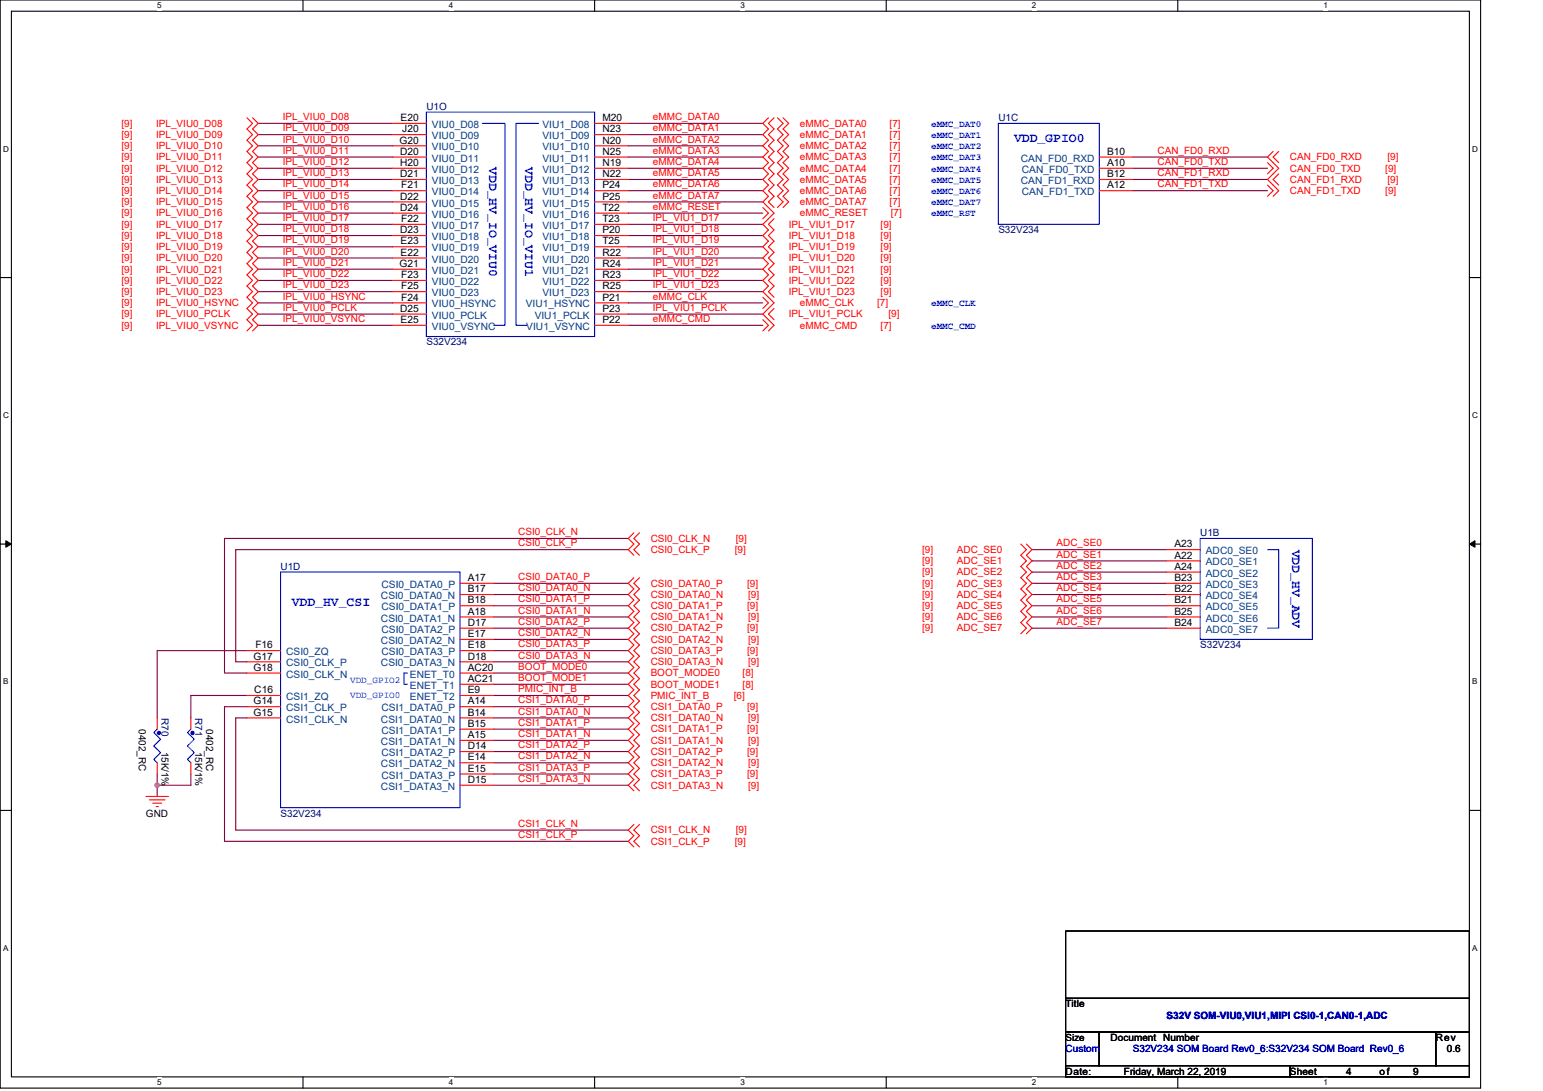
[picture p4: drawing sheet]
<svg xmlns="http://www.w3.org/2000/svg" width="297mm" height="210mm" viewBox="0 0 297 210" stroke-linecap="round" stroke-linejoin="round" font-family="sans-serif">
<defs><g id="words">
<g font-size="2.5" fill="#00f">
<text x="195.2" y="27.4">VDD_GPIO0</text>
<text x="94.2" y="32.2" transform="rotate(90 94.2 32.2)">VDD_HV_IO_VIU0</text>
<text x="101.1" y="32.2" transform="rotate(90 101.1 32.2)">VDD_HV_IO_VIU1</text>
<text x="248.8" y="105.8" transform="rotate(90 248.8 105.8)">VDD_HV_ADV</text>
<text x="56.2" y="116.5">VDD_HV_CSI</text>
</g>
<g font-size="1.9" fill="#f00">
<text x="54.4" y="23.1">IPL_VIU0_D08</text>
<text x="125.7" y="23.1">eMMC_DATA0</text>
<text x="23.4" y="24.4">[9]</text>
<text x="23.4" y="26.5">[9]</text>
<text x="23.4" y="28.7">[9]</text>
<text x="30.1" y="24.4">IPL_VIU0_D08</text>
<text x="30.1" y="26.5">IPL_VIU0_D09</text>
<text x="30.1" y="28.7">IPL_VIU0_D10</text>
<text x="54.4" y="25.3">IPL_VIU0_D09</text>
<text x="54.4" y="27.4">IPL_VIU0_D10</text>
<text x="54.4" y="29.6">IPL_VIU0_D11</text>
<text x="125.7" y="25.3">eMMC_DATA1</text>
<text x="125.7" y="27.4">eMMC_DATA2</text>
<text x="125.7" y="29.6">eMMC_DATA3</text>
<text x="154" y="24.4">eMMC_DATA0</text>
<text x="154" y="26.5">eMMC_DATA1</text>
<text x="154" y="28.7">eMMC_DATA2</text>
<text x="171.3" y="24.4">[7]</text>
<text x="171.3" y="26.5">[7]</text>
<text x="171.3" y="28.7">[7]</text>
<text x="222.8" y="29.6">CAN_FD0_RXD</text>
<text x="23.4" y="30.9">[9]</text>
<text x="23.4" y="33">[9]</text>
<text x="23.4" y="35.2">[9]</text>
<text x="30.1" y="30.9">IPL_VIU0_D11</text>
<text x="30.1" y="33">IPL_VIU0_D12</text>
<text x="30.1" y="35.2">IPL_VIU0_D13</text>
<text x="54.4" y="31.7">IPL_VIU0_D12</text>
<text x="54.4" y="33.9">IPL_VIU0_D13</text>
<text x="125.7" y="31.7">eMMC_DATA4</text>
<text x="125.7" y="33.9">eMMC_DATA5</text>
<text x="154" y="30.9">eMMC_DATA3</text>
<text x="154" y="33">eMMC_DATA4</text>
<text x="154" y="35.2">eMMC_DATA5</text>
<text x="171.3" y="30.9">[7]</text>
<text x="171.3" y="33">[7]</text>
<text x="171.3" y="35.2">[7]</text>
<text x="222.8" y="31.7">CAN_FD0_TXD</text>
<text x="222.8" y="33.9">CAN_FD1_RXD</text>
<text x="248.3" y="30.9">CAN_FD0_RXD</text>
<text x="248.3" y="33">CAN_FD0_TXD</text>
<text x="248.3" y="35.2">CAN_FD1_RXD</text>
<text x="266.7" y="33">[9]</text>
<text x="267.1" y="30.9">[9]</text>
<text x="267.1" y="35.2">[9]</text>
<text x="23.4" y="37.3">[9]</text>
<text x="23.4" y="39.5">[9]</text>
<text x="23.4" y="41.7">[9]</text>
<text x="30.1" y="37.3">IPL_VIU0_D14</text>
<text x="30.1" y="39.5">IPL_VIU0_D15</text>
<text x="30.1" y="41.7">IPL_VIU0_D16</text>
<text x="54.4" y="36.1">IPL_VIU0_D14</text>
<text x="54.4" y="38.2">IPL_VIU0_D15</text>
<text x="54.4" y="40.4">IPL_VIU0_D16</text>
<text x="125.7" y="40.4">eMMC_RESET</text>
<text x="125.7" y="36.1">eMMC_DATA6</text>
<text x="125.7" y="38.2">eMMC_DATA7</text>
<text x="154" y="41.7">eMMC_RESET</text>
<text x="154" y="37.3">eMMC_DATA6</text>
<text x="154" y="39.5">eMMC_DATA7</text>
<text x="171.3" y="37.3">[7]</text>
<text x="171.3" y="39.5">[7]</text>
<text x="171.5" y="41.7">[7]</text>
<text x="222.8" y="36.1">CAN_FD1_TXD</text>
<text x="248.3" y="37.3">CAN_FD1_TXD</text>
<text x="266.7" y="37.3">[9]</text>
<text x="23.4" y="43.8">[9]</text>
<text x="23.4" y="46">[9]</text>
<text x="30.1" y="43.8">IPL_VIU0_D17</text>
<text x="30.1" y="46">IPL_VIU0_D18</text>
<text x="54.4" y="42.5">IPL_VIU0_D17</text>
<text x="54.4" y="44.7">IPL_VIU0_D18</text>
<text x="54.4" y="46.9">IPL_VIU0_D19</text>
<text x="125.7" y="42.5">IPL_VIU1_D17</text>
<text x="125.7" y="44.7">IPL_VIU1_D18</text>
<text x="125.7" y="46.9">IPL_VIU1_D19</text>
<text x="151.8" y="43.8">IPL_VIU1_D17</text>
<text x="151.8" y="46">IPL_VIU1_D18</text>
<text x="169.5" y="43.8">[9]</text>
<text x="169.5" y="46">[9]</text>
<text x="23.4" y="48.1">[9]</text>
<text x="23.4" y="50.3">[9]</text>
<text x="23.4" y="52.5">[9]</text>
<text x="30.1" y="48.1">IPL_VIU0_D19</text>
<text x="30.1" y="50.3">IPL_VIU0_D20</text>
<text x="30.1" y="52.5">IPL_VIU0_D21</text>
<text x="54.4" y="49">IPL_VIU0_D20</text>
<text x="54.4" y="51.2">IPL_VIU0_D21</text>
<text x="54.4" y="53.3">IPL_VIU0_D22</text>
<text x="125.7" y="49">IPL_VIU1_D20</text>
<text x="125.7" y="51.2">IPL_VIU1_D21</text>
<text x="125.7" y="53.3">IPL_VIU1_D22</text>
<text x="151.8" y="48.1">IPL_VIU1_D19</text>
<text x="151.8" y="50.3">IPL_VIU1_D20</text>
<text x="151.8" y="52.5">IPL_VIU1_D21</text>
<text x="169.5" y="48.1">[9]</text>
<text x="169.5" y="50.3">[9]</text>
<text x="169.5" y="52.5">[9]</text>
<text x="23.4" y="54.6">[9]</text>
<text x="23.4" y="56.8">[9]</text>
<text x="23.4" y="58.9">[9]</text>
<text x="30.1" y="54.6">IPL_VIU0_D22</text>
<text x="30.1" y="56.8">IPL_VIU0_D23</text>
<text x="30.1" y="58.9">IPL_VIU0_HSYNC</text>
<text x="54.4" y="55.5">IPL_VIU0_D23</text>
<text x="54.4" y="57.7">IPL_VIU0_HSYNC</text>
<text x="54.4" y="59.8">IPL_VIU0_PCLK</text>
<text x="125.7" y="55.5">IPL_VIU1_D23</text>
<text x="125.7" y="59.8">IPL_VIU1_PCLK</text>
<text x="125.7" y="57.7">eMMC_CLK</text>
<text x="151.8" y="54.6">IPL_VIU1_D22</text>
<text x="151.8" y="56.8">IPL_VIU1_D23</text>
<text x="154" y="58.9">eMMC_CLK</text>
<text x="168.9" y="58.9">[7]</text>
<text x="169.5" y="54.6">[9]</text>
<text x="169.5" y="56.8">[9]</text>
<text x="23.4" y="61.1">[9]</text>
<text x="23.4" y="63.2">[9]</text>
<text x="30.1" y="61.1">IPL_VIU0_PCLK</text>
<text x="30.1" y="63.2">IPL_VIU0_VSYNC</text>
<text x="54.4" y="62">IPL_VIU0_VSYNC</text>
<text x="125.7" y="62">eMMC_CMD</text>
<text x="151.8" y="61.1">IPL_VIU1_PCLK</text>
<text x="154" y="63.2">eMMC_CMD</text>
<text x="169.5" y="63.2">[7]</text>
<text x="171" y="61.1">[9]</text>
<text x="99.8" y="105.2">CSI0_CLK_P</text>
<text x="99.8" y="103">CSI0_CLK_N</text>
<text x="125.3" y="104.3">CSI0_CLK_N</text>
<text x="125.3" y="106.4">CSI0_CLK_P</text>
<text x="141.5" y="106.4">[9]</text>
<text x="141.7" y="104.3">[9]</text>
<text x="177.5" y="106.4">[9]</text>
<text x="184.2" y="106.4">ADC_SE0</text>
<text x="203.4" y="105.2">ADC_SE0</text>
<text x="203.4" y="107.3">ADC_SE1</text>
<text x="99.8" y="111.6">CSI0_DATA0_P</text>
<text x="99.8" y="113.8">CSI0_DATA0_N</text>
<text x="125.3" y="112.9">CSI0_DATA0_P</text>
<text x="143.8" y="112.9">[9]</text>
<text x="177.5" y="110.7">[9]</text>
<text x="177.5" y="112.9">[9]</text>
<text x="177.5" y="108.6">[9]</text>
<text x="184.2" y="110.7">ADC_SE2</text>
<text x="184.2" y="112.9">ADC_SE3</text>
<text x="184.2" y="108.6">ADC_SE1</text>
<text x="203.4" y="109.5">ADC_SE2</text>
<text x="203.4" y="111.6">ADC_SE3</text>
<text x="203.4" y="113.8">ADC_SE4</text>
<text x="99.8" y="116">CSI0_DATA1_P</text>
<text x="99.8" y="118.1">CSI0_DATA1_N</text>
<text x="125.3" y="115.1">CSI0_DATA0_N</text>
<text x="125.3" y="117.2">CSI0_DATA1_P</text>
<text x="125.3" y="119.4">CSI0_DATA1_N</text>
<text x="143.8" y="117.2">[9]</text>
<text x="144" y="115.1">[9]</text>
<text x="144" y="119.4">[9]</text>
<text x="177.5" y="115.1">[9]</text>
<text x="177.5" y="117.2">[9]</text>
<text x="177.5" y="119.4">[9]</text>
<text x="184.2" y="115.1">ADC_SE4</text>
<text x="184.2" y="117.2">ADC_SE5</text>
<text x="184.2" y="119.4">ADC_SE6</text>
<text x="203.4" y="116">ADC_SE5</text>
<text x="203.4" y="118.1">ADC_SE6</text>
<text x="99.8" y="120.3">CSI0_DATA2_P</text>
<text x="99.8" y="122.4">CSI0_DATA2_N</text>
<text x="99.8" y="124.6">CSI0_DATA3_P</text>
<text x="125.3" y="121.5">CSI0_DATA2_P</text>
<text x="125.3" y="123.7">CSI0_DATA2_N</text>
<text x="125.3" y="125.9">CSI0_DATA3_P</text>
<text x="143.8" y="121.5">[9]</text>
<text x="143.8" y="125.9">[9]</text>
<text x="144" y="123.7">[9]</text>
<text x="177.5" y="121.5">[9]</text>
<text x="184.2" y="121.5">ADC_SE7</text>
<text x="203.4" y="120.3">ADC_SE7</text>
<text x="99.8" y="126.7">CSI0_DATA3_N</text>
<text x="99.8" y="128.9">BOOT_MODE0</text>
<text x="99.8" y="131.1">BOOT_MODE1</text>
<text x="125.3" y="128">CSI0_DATA3_N</text>
<text x="125.3" y="130.2">BOOT_MODE0</text>
<text x="143" y="130.2">[8]</text>
<text x="144" y="128">[9]</text>
<text x="99.8" y="135.4">CSI1_DATA0_P</text>
<text x="99.8" y="137.5">CSI1_DATA0_N</text>
<text x="99.8" y="133.2">PMIC_INT_B</text>
<text x="125.3" y="136.7">CSI1_DATA0_P</text>
<text x="125.3" y="132.3">BOOT_MODE1</text>
<text x="125.3" y="134.5">PMIC_INT_B</text>
<text x="141.2" y="134.5">[6]</text>
<text x="143" y="132.3">[8]</text>
<text x="143.8" y="136.7">[9]</text>
<text x="99.8" y="139.7">CSI1_DATA1_P</text>
<text x="99.8" y="141.9">CSI1_DATA1_N</text>
<text x="125.3" y="138.8">CSI1_DATA0_N</text>
<text x="125.3" y="141">CSI1_DATA1_P</text>
<text x="125.3" y="143.1">CSI1_DATA1_N</text>
<text x="143.8" y="141">[9]</text>
<text x="144" y="138.8">[9]</text>
<text x="144" y="143.1">[9]</text>
<text x="99.8" y="144">CSI1_DATA2_P</text>
<text x="99.8" y="146.2">CSI1_DATA2_N</text>
<text x="99.8" y="148.3">CSI1_DATA3_P</text>
<text x="125.3" y="145.3">CSI1_DATA2_P</text>
<text x="125.3" y="147.4">CSI1_DATA2_N</text>
<text x="125.3" y="149.6">CSI1_DATA3_P</text>
<text x="143.8" y="145.3">[9]</text>
<text x="143.8" y="149.6">[9]</text>
<text x="144" y="147.4">[9]</text>
<text x="99.8" y="150.5">CSI1_DATA3_N</text>
<text x="125.3" y="151.8">CSI1_DATA3_N</text>
<text x="144" y="151.8">[9]</text>
<text x="99.8" y="159.1">CSI1_CLK_N</text>
<text x="99.8" y="161.3">CSI1_CLK_P</text>
<text x="125.3" y="160.4">CSI1_CLK_N</text>
<text x="141.7" y="160.4">[9]</text>
<text x="125.3" y="162.6">CSI1_CLK_P</text>
<text x="141.5" y="162.6">[9]</text>
</g>
<g font-size="1.9">
<text x="77.1" y="23.3">E20</text>
<text x="116" y="23.3">M20</text>
<text x="76.9" y="27.6">G20</text>
<text x="77" y="29.8">D20</text>
<text x="77.4" y="25.5">J20</text>
<text x="116" y="25.5">N23</text>
<text x="116" y="27.6">N20</text>
<text x="116" y="29.8">N25</text>
<text x="213.1" y="29.8">B10</text>
<text x="77" y="31.9">H20</text>
<text x="77" y="34.1">D21</text>
<text x="116" y="31.9">N19</text>
<text x="116" y="34.1">N22</text>
<text x="213.1" y="31.9">A10</text>
<text x="213.1" y="34.1">B12</text>
<text x="77" y="38.4">D22</text>
<text x="77" y="40.6">D24</text>
<text x="77.2" y="36.3">F21</text>
<text x="116" y="36.3">P24</text>
<text x="116" y="38.4">P25</text>
<text x="116" y="40.6">T22</text>
<text x="213.1" y="36.3">A12</text>
<text x="77" y="44.9">D23</text>
<text x="77.1" y="47.1">E23</text>
<text x="77.2" y="42.7">F22</text>
<text x="116" y="42.7">T23</text>
<text x="116" y="44.9">P20</text>
<text x="116" y="47.1">T25</text>
<text x="76.9" y="51.4">G21</text>
<text x="77.1" y="49.2">E22</text>
<text x="77.2" y="53.5">F23</text>
<text x="116" y="49.2">R22</text>
<text x="116" y="51.4">R24</text>
<text x="116" y="53.5">R23</text>
<text x="77.2" y="55.7">F25</text>
<text x="77.2" y="57.8">F24</text>
<text x="116" y="55.7">R25</text>
<text x="116" y="57.8">P21</text>
<text x="77" y="60">D25</text>
<text x="77.1" y="62.2">E25</text>
<text x="116" y="62.2">P22</text>
<text x="116" y="60">P23</text>
<text x="226.1" y="105.3">A23</text>
<text x="226.1" y="107.5">A22</text>
<text x="90.1" y="114">B17</text>
<text x="90.1" y="111.8">A17</text>
<text x="226.1" y="109.7">A24</text>
<text x="226.1" y="111.8">B23</text>
<text x="226.1" y="114">B22</text>
<text x="90.1" y="118.3">A18</text>
<text x="90.1" y="116.1">B18</text>
<text x="226.1" y="116.1">B21</text>
<text x="226.1" y="118.3">B25</text>
<text x="49.2" y="124.8">F16</text>
<text x="90.1" y="122.6">E17</text>
<text x="90.1" y="120.5">D17</text>
<text x="90.1" y="124.8">E18</text>
<text x="226.1" y="120.5">B24</text>
<text x="48.8" y="126.9">G17</text>
<text x="48.8" y="129.1">G18</text>
<text x="90.1" y="129.1">AC20</text>
<text x="90.1" y="131.3">AC21</text>
<text x="90.1" y="126.9">D18</text>
<text x="48.8" y="135.6">G14</text>
<text x="48.8" y="137.7">G15</text>
<text x="49" y="133.4">C16</text>
<text x="90.1" y="133.4">E9</text>
<text x="90.1" y="137.7">B14</text>
<text x="90.1" y="135.6">A14</text>
<text x="26.8" y="140.3" transform="rotate(90 26.8 140.3)">0402_RC</text>
<text x="39.7" y="140.3" transform="rotate(90 39.7 140.3)">0402_RC</text>
<text x="90.1" y="142">A15</text>
<text x="90.1" y="139.9">B15</text>
<text x="31.1" y="144.7" transform="rotate(90 31.1 144.7)">15K/1%</text>
<text x="37.5" y="144.7" transform="rotate(90 37.5 144.7)">15K/1%</text>
<text x="90.1" y="146.4">E14</text>
<text x="90.1" y="144.2">D14</text>
<text x="90.1" y="148.5">E15</text>
<text x="90.1" y="150.7">D15</text>
<text x="28.1" y="157.2">GND</text>
<text x="205.1" y="193.9">Title</text>
<text x="205.1" y="200.3">Size</text>
<text x="213.8" y="200.3">Document Number</text>
<text x="276.4" y="200.3">Rev</text>
<text x="278.5" y="202.5">0.6</text>
<text x="205.1" y="206.8">Date:</text>
<text x="216.4" y="206.8">Friday, March 22, 2019</text>
<text x="248.3" y="206.8">Sheet</text>
<text x="259.1" y="206.8">4</text>
<text x="265.6" y="206.8">of</text>
<text x="272.1" y="206.8">9</text>
</g>
<g font-size="1.9" fill="#000080">
<text x="82.1" y="21.1">U1O</text>
<text x="192.2" y="23.3">U1C</text>
<text x="192.2" y="44.9">S32V234</text>
<text x="82.1" y="66.5">S32V234</text>
<text x="231.1" y="103.2">U1B</text>
<text x="54" y="109.7">U1D</text>
<text x="231.1" y="124.8">S32V234</text>
<text x="31.1" y="138.2" transform="rotate(90 31.1 138.2)">R70</text>
<text x="37.5" y="138.2" transform="rotate(90 37.5 138.2)">R71</text>
<text x="54" y="157.2">S32V234</text>
</g>
<g font-size="1.9" fill="#004080">
<text x="83.2" y="24.6">VIU0_D08</text>
<text x="83.2" y="26.8">VIU0_D09</text>
<text x="83.2" y="29">VIU0_D10</text>
<text x="104.4" y="24.6">VIU1_D08</text>
<text x="104.4" y="26.8">VIU1_D09</text>
<text x="104.4" y="29">VIU1_D10</text>
<text x="83.2" y="31.1">VIU0_D11</text>
<text x="83.2" y="33.3">VIU0_D12</text>
<text x="83.2" y="35.4">VIU0_D13</text>
<text x="104.4" y="31.1">VIU1_D11</text>
<text x="104.4" y="33.3">VIU1_D12</text>
<text x="104.4" y="35.4">VIU1_D13</text>
<text x="196.5" y="31.1">CAN_FD0_RXD</text>
<text x="196.5" y="35.4">CAN_FD1_RXD</text>
<text x="196.7" y="33.3">CAN_FD0_TXD</text>
<text x="83.2" y="37.6">VIU0_D14</text>
<text x="83.2" y="39.8">VIU0_D15</text>
<text x="83.2" y="41.9">VIU0_D16</text>
<text x="104.4" y="37.6">VIU1_D14</text>
<text x="104.4" y="39.8">VIU1_D15</text>
<text x="104.4" y="41.9">VIU1_D16</text>
<text x="196.7" y="37.6">CAN_FD1_TXD</text>
<text x="83.2" y="44.1">VIU0_D17</text>
<text x="83.2" y="46.2">VIU0_D18</text>
<text x="104.4" y="44.1">VIU1_D17</text>
<text x="104.4" y="46.2">VIU1_D18</text>
<text x="83.2" y="48.4">VIU0_D19</text>
<text x="83.2" y="50.5">VIU0_D20</text>
<text x="83.2" y="52.7">VIU0_D21</text>
<text x="104.4" y="48.4">VIU1_D19</text>
<text x="104.4" y="50.5">VIU1_D20</text>
<text x="104.4" y="52.7">VIU1_D21</text>
<text x="83.2" y="54.9">VIU0_D22</text>
<text x="83.2" y="57">VIU0_D23</text>
<text x="83.2" y="59.2">VIU0_HSYNC</text>
<text x="101.2" y="59.2">VIU1_HSYNC</text>
<text x="104.4" y="54.9">VIU1_D22</text>
<text x="104.4" y="57">VIU1_D23</text>
<text x="83.2" y="61.3">VIU0_PCLK</text>
<text x="83.2" y="63.5">VIU0_VSYNC</text>
<text x="101.3" y="63.5">VIU1_VSYNC</text>
<text x="102.9" y="61.3">VIU1_PCLK</text>
<text x="232.1" y="106.7">ADC0_SE0</text>
<text x="73.4" y="113.2">CSI0_DATA0_P</text>
<text x="232.1" y="108.8">ADC0_SE1</text>
<text x="232.1" y="111">ADC0_SE2</text>
<text x="232.1" y="113.2">ADC0_SE3</text>
<text x="73.3" y="115.3">CSI0_DATA0_N</text>
<text x="73.3" y="119.6">CSI0_DATA1_N</text>
<text x="73.4" y="117.5">CSI0_DATA1_P</text>
<text x="232.1" y="115.3">ADC0_SE4</text>
<text x="232.1" y="117.5">ADC0_SE5</text>
<text x="232.1" y="119.6">ADC0_SE6</text>
<text x="73.3" y="124">CSI0_DATA2_N</text>
<text x="73.4" y="121.8">CSI0_DATA2_P</text>
<text x="232.1" y="121.8">ADC0_SE7</text>
<text x="55.1" y="126.1">CSI0_ZQ</text>
<text x="55.1" y="128.3">CSI0_CLK_P</text>
<text x="55.1" y="130.4">CSI0_CLK_N</text>
<text x="73.3" y="128.3">CSI0_DATA3_N</text>
<text x="73.4" y="126.1">CSI0_DATA3_P</text>
<text x="78.9" y="130.4">ENET_T0</text>
<text x="55.1" y="134.7">CSI1_ZQ</text>
<text x="55.1" y="136.9">CSI1_CLK_P</text>
<text x="73.4" y="136.9">CSI1_DATA0_P</text>
<text x="78.9" y="132.6">ENET_T1</text>
<text x="78.9" y="134.7">ENET_T2</text>
<text x="55.1" y="139.1">CSI1_CLK_N</text>
<text x="73.3" y="139.1">CSI1_DATA0_N</text>
<text x="73.3" y="143.4">CSI1_DATA1_N</text>
<text x="73.4" y="141.2">CSI1_DATA1_P</text>
<text x="73.3" y="147.7">CSI1_DATA2_N</text>
<text x="73.4" y="145.5">CSI1_DATA2_P</text>
<text x="73.4" y="149.9">CSI1_DATA3_P</text>
<text x="73.3" y="152">CSI1_DATA3_N</text>
</g>
<g font-size="1.9" fill="#00f">
<text x="224.6" y="196.1">S32V SOM-VIU0,VIU1,MIPI CSI0-1,CAN0-1,ADC</text>
<text x="205.1" y="202.5">Custom</text>
<text x="218.1" y="202.5">S32V234 SOM Board Rev0_6:S32V234 SOM Board Rev0_6</text>
</g>
<g font-size="1.8" fill="#00f">
<text x="179.2" y="24.4">eMMC_DAT0</text>
<text x="179.2" y="26.5">eMMC_DAT1</text>
<text x="179.2" y="28.7">eMMC_DAT2</text>
<text x="179.2" y="30.9">eMMC_DAT3</text>
<text x="179.2" y="33">eMMC_DAT4</text>
<text x="179.2" y="35.2">eMMC_DAT5</text>
<text x="179.2" y="37.3">eMMC_DAT6</text>
<text x="179.2" y="39.5">eMMC_DAT7</text>
<text x="179.2" y="41.7">eMMC_RST</text>
<text x="179.2" y="58.9">eMMC_CLK</text>
<text x="179.2" y="63.2">eMMC_CMD</text>
<text x="67.4" y="131.4">VDD_GPIO2</text>
<text x="67.4" y="134.4">VDD_GPIO0</text>
</g>
<g font-size="1.6">
<text x="30.3" y="1.6">5</text>
<text x="86.4" y="1.6">4</text>
<text x="142.5" y="1.6">3</text>
<text x="198.7" y="1.6">2</text>
<text x="254.8" y="1.6">1</text>
<text x=".6" y="29.2">D</text>
<text x="283.4" y="29.2">D</text>
<text x=".6" y="80.5">C</text>
<text x="283.4" y="80.5">C</text>
<text x=".6" y="131.7">B</text>
<text x="283.4" y="131.7">B</text>
<text x=".6" y="183">A</text>
<text x="283.4" y="183">A</text>
<text x="30.3" y="208.9">5</text>
<text x="86.4" y="208.9">4</text>
<text x="142.5" y="208.9">3</text>
<text x="198.7" y="208.9">2</text>
<text x="254.8" y="208.9">1</text>
</g>
</g></defs>
<path d="M0 0h285v209.4h-285zM2.2 2.2h280.7v205.1h-280.7z" fill="none" stroke="#000" stroke-width=".21"/>
<g fill="#fff">
<path d="M30.3 .2h.8v1.7h-.8z"/>
<path d="M30.3 207.5h.8v1.7h-.8z"/>
</g>
<path d="M58.3 0v2.2M58.3 207.3v2.1" fill="none" stroke="#000" stroke-width=".21"/>
<g fill="#fff">
<path d="M86.4 .2h.9v1.7h-.9z"/>
<path d="M86.4 207.5h.9v1.7h-.9z"/>
</g>
<path d="M114.5 0v2.2M114.5 207.3v2.1" fill="none" stroke="#000" stroke-width=".21"/>
<g fill="#fff">
<path d="M142.5 .2h.9v1.7h-.9z"/>
<path d="M142.5 207.5h.9v1.7h-.9z"/>
</g>
<path d="M170.6 0v2.2M170.6 207.3v2.1" fill="none" stroke="#000" stroke-width=".21"/>
<g fill="#fff">
<path d="M198.7 .2h.8v1.7h-.8z"/>
<path d="M198.7 207.5h.8v1.7h-.8z"/>
</g>
<path d="M226.7 0v2.2M226.7 207.3v2.1" fill="none" stroke="#000" stroke-width=".21"/>
<g fill="#fff">
<path d="M254.8 .2h.9v1.7h-.9z"/>
<path d="M254.8 207.5h.9v1.7h-.9z"/>
<path d="M.6 27.8h1.1v1.7h-1.1z"/>
<path d="M283.4 27.8h1.1v1.7h-1.1z"/>
<path d="M.6 79.1h1.1v1.7h-1.1z"/>
<path d="M283.4 79.1h1.1v1.7h-1.1z"/>
</g>
<path d="M0 53.4h2.2M282.9 53.4h2.1" fill="none" stroke="#000" stroke-width=".21"/>
<g fill="#fff">
<path d="M.6 130.3h1v1.8h-1z"/>
<path d="M283.4 130.3h1.1v1.8h-1.1z"/>
</g>
<path d="M0 104.7h2.2M282.9 104.7h2.1" fill="none" stroke="#000" stroke-width=".21"/>
<path d="M1.1 104.1l1.1 .6-1.1 .6zM282.9 104.7l1-.6v1.2z" fill="#000" stroke="#000" stroke-width=".19"/>
<g fill="#fff">
<path d="M.6 181.6h1v1.7h-1z"/>
<path d="M283.4 181.6h1.1v1.7h-1.1z"/>
</g>
<path d="M0 156h2.2M282.9 156h2.1M205.1 179.2h77.8v13h-77.8zM205.1 198.6h6.5v6.5h-6.5zM205.1 192.2h77.8v6.4h-77.8zM211.6 198.6h64.8v6.5h-64.8zM276.4 198.6h6.5v6.5h-6.5zM205.1 205.1h43.2v2.2h-43.2zM248.3 205.1h34.6v2.2h-34.6z" fill="none" stroke="#000" stroke-width=".21"/>
<g fill="none" stroke="#800040" stroke-width=".21">
<path d="M49.7 23.7h25.9M49.7 25.9h25.9M49.7 28.1h25.9M49.7 30.2h25.9M49.7 32.4h25.9M49.7 34.5h25.9M49.7 36.7h25.9M49.7 38.9h25.9M120.9 23.7h26M120.9 25.9h26M120.9 28.1h26M120.9 30.2h26"/>
<path d="M120.9 32.4h26M120.9 34.5h26M120.9 36.7h26M120.9 38.9h26M218.1 30.2h25.9M218.1 32.4h25.9M218.1 34.5h25.9M218.1 36.7h25.9M49.7 41h25.9M49.7 43.2h25.9M49.7 45.3h25.9M49.7 47.5h25.9"/>
<path d="M49.7 49.7h25.9M49.7 51.8h25.9M49.7 54h25.9M49.7 56.1h25.9M49.7 58.3h25.9M120.9 43.2h26M120.9 45.3h26M120.9 47.5h26M120.9 49.7h26M120.9 51.8h26M120.9 54h26M120.9 56.1h26"/>
<path d="M120.9 41h26M120.9 58.3h26M49.7 60.5h25.9M49.7 62.6h25.9M120.9 60.5h26M120.9 62.6h26M95 112.3h25.9M95 114.4h25.9M95 116.6h25.9M95 118.7h25.9M120.9 105.8h-75.5v21.6h2.1M120.9 103.6h-77.7v25.9h4.3"/>
<path d="M198.7 105.8h25.9M198.7 107.9h25.9M198.7 110.1h25.9M198.7 112.3h25.9M198.7 114.4h25.9M198.7 116.6h25.9M198.7 118.7h25.9M47.5 138.2h-2.1v21.6h75.5M47.5 136h-4.3v25.9h77.7M47.5 133.9h-10.8v4.3M47.5 125.2h-17.2v13M95 120.9h25.9"/>
<path d="M95 123.1h25.9M95 125.2h25.9M95 127.4h25.9M95 136h25.9M95 138.2h25.9M95 129.5h25.9M95 131.7h25.9M95 133.9h25.9M198.7 120.9h25.9M30.3 149v2.1M30.3 151.1v2.2M36.7 149v2.1h-6.4"/>
<path d="M95 140.3h25.9M95 142.5h25.9M95 144.7h25.9M95 146.8h25.9M95 149h25.9M95 151.1h25.9"/>
</g>
<circle cx="30.3" cy="151.1" r=".42" fill="#f0f" stroke="#f0f" stroke-width=".21"/>
<g fill="none" stroke="#f00" stroke-width=".21">
<path d="M47.5 22.7l1.1 1-1.1 1.1 1.1 1.1-1.1 1.1 1.1 1.1-1.1 1 1.1 1.1-1.1 1.1 1.1 1.1-1.1 1.1 1.1 1-1.1 1.1 1.1 1.1-1.1 1.1 1.1 1.1-1.1 1 1.1 1.1-1.1 1.1 1.1 1.1-1.1 1.1 1.1 1-1.1 1.1 1.1 1.1-1.1 1.1 1.1 1.1-1.1 1 1.1 1.1-1.1 1.1 1.1 1.1-1.1 1.1 1.1 1-1.1 1.1 1.1 1.1-1.1 1.1 1.1 1.1-1.1 1 1.1 1.1-1.1 1.1M48.6 22.7l1.1 1-1.1 1.1 1.1 1.1-1.1 1.1 1.1 1.1-1.1 1 1.1 1.1-1.1 1.1 1.1 1.1-1.1 1.1 1.1 1-1.1 1.1 1.1 1.1-1.1 1.1 1.1 1.1-1.1 1 1.1 1.1-1.1 1.1 1.1 1.1-1.1 1.1 1.1 1-1.1 1.1 1.1 1.1-1.1 1.1 1.1 1.1-1.1 1 1.1 1.1-1.1 1.1 1.1 1.1-1.1 1.1 1.1 1-1.1 1.1 1.1 1.1-1.1 1.1 1.1 1.1-1.1 1 1.1 1.1-1.1 1.1M75.6 23.7h6.5M75.6 25.9h6.5M75.6 28.1h6.5M75.6 30.2h6.5M75.6 32.4h6.5M75.6 34.5h6.5M75.6 36.7h6.5M75.6 38.9h6.5M114.5 23.7h6.4M114.5 25.9h6.4"/>
<path d="M114.5 28.1h6.4M114.5 30.2h6.4M114.5 32.4h6.4M114.5 34.5h6.4M114.5 36.7h6.4M114.5 38.9h6.4M146.9 39.9l1 1.1-1 1.1M147.9 22.7l-1 1 1 1.1-1 1.1 1 1.1-1 1.1 1 1-1 1.1 1 1.1-1 1.1 1 1.1-1 1 1 1.1-1 1.1 1 1.1-1 1.1 2.1 2.1-2.1 2.2 1 1.1-1 1 1 1.1-1 1.1 1 1.1-1 1.1 1 1-1 1.1 1 1.1-1 1.1 1 1.1-1 1 2.1 2.2-2.1 2.2 2.1 2.1-1.1 1.1M149 22.7l-1.1 1 1.1 1.1-1.1 1.1 1.1 1.1-1.1 1.1 1.1 1-1.1 1.1 1.1 1.1-1.1 1.1 1.1 1.1-1.1 1 1.1 1.1-1.1 1.1 1.1 1.1-1.1 1.1 1.1 1M149.7 22.7l1 1-1 1.1 1 1.1-1 1.1 1 1.1-1 1 1 1.1-1 1.1 1 1.1-1 1.1 1 1-1 1.1 1 1.1-1 1.1 1 1.1-1 1M150.7 22.7l1.1 1-1.1 1.1 1.1 1.1-1.1 1.1 1.1 1.1-1.1 1 1.1 1.1-1.1 1.1 1.1 1.1-1.1 1.1 1.1 1-1.1 1.1 1.1 1.1-1.1 1.1 1.1 1.1-1.1 1M211.6 30.2h6.5"/>
<path d="M211.6 32.4h6.5M211.6 34.5h6.5M211.6 36.7h6.5M244 31.3l1.1 1.1-1.1 1.1M244 35.6l1.1 1.1-1.1 1.1M245.1 29.1l-1.1 1.1 2.2 2.2-2.2 2.1 2.2 2.2-1.1 1.1M246.2 29.1l-1.1 1.1 1.1 1.1M246.2 33.5l-1.1 1 1.1 1.1M75.6 41h6.5M75.6 43.2h6.5M75.6 45.3h6.5M75.6 47.5h6.5"/>
<path d="M75.6 49.7h6.5M75.6 51.8h6.5M75.6 54h6.5M75.6 56.1h6.5M75.6 58.3h6.5M114.5 41h6.4M114.5 43.2h6.4M114.5 45.3h6.4M114.5 47.5h6.4M114.5 49.7h6.4M114.5 51.8h6.4M114.5 54h6.4"/>
<path d="M114.5 56.1h6.4M114.5 58.3h6.4M146.9 57.2l1 1.1-1 1.1M149 59.4l-1.1 1.1 1.1 1M149 42.1l-1.1 1.1 1.1 1.1-1.1 1 1.1 1.1-1.1 1.1 1.1 1.1-1.1 1.1 1.1 1-1.1 1.1 1.1 1.1-1.1 1.1 1.1 1.1-1.1 1 1.1 1.1M75.6 60.5h6.5M75.6 62.6h6.5M114.5 60.5h6.4M114.5 62.6h6.4M146.9 61.5l1 1.1-1 1.1M88.6 112.3h6.4M88.6 114.4h6.4"/>
<path d="M88.6 116.6h6.4M88.6 118.7h6.4M122 111.2l-1.1 1.1 1.1 1-1.1 1.1 1.1 1.1-1.1 1.1 1.1 1.1-1.1 1 1.1 1.1-1.1 1.1 1.1 1.1-1.1 1.1 1.1 1-1.1 1.1 1.1 1.1-1.1 1.1 1.1 1.1-1.1 1 1.1 1.1-1.1 1.1 1.1 1.1-1.1 1.1 1.1 1-1.1 1.1 1.1 1.1-1.1 1.1 1.1 1.1-1.1 1 1.1 1.1-1.1 1.1 1.1 1.1-1.1 1.1 1.1 1-1.1 1.1 1.1 1.1-1.1 1.1 1.1 1.1-1.1 1 1.1 1.1M122 102.6l-1.1 1 1.1 1.1-1.1 1.1 1.1 1.1M123.1 111.2l-1.1 1.1 1.1 1-1.1 1.1 1.1 1.1-1.1 1.1 1.1 1.1-1.1 1 1.1 1.1-1.1 1.1 1.1 1.1-1.1 1.1 1.1 1-1.1 1.1 1.1 1.1-1.1 1.1 1.1 1.1-1.1 1 1.1 1.1-1.1 1.1 1.1 1.1-1.1 1.1 1.1 1-1.1 1.1 1.1 1.1-1.1 1.1 1.1 1.1-1.1 1 1.1 1.1-1.1 1.1 1.1 1.1-1.1 1.1 1.1 1-1.1 1.1 1.1 1.1-1.1 1.1 1.1 1.1-1.1 1 1.1 1.1M123.1 102.6l-1.1 1 1.1 1.1-1.1 1.1 1.1 1.1M196.5 104.7l1.1 1.1-1.1 1.1 1.1 1-1.1 1.1 1.1 1.1-1.1 1.1 1.1 1.1-1.1 1 1.1 1.1-1.1 1.1 1.1 1.1-1.1 1.1 1.1 1-1.1 1.1 1.1 1.1-1.1 1.1M197.6 104.7l1.1 1.1-1.1 1.1 1.1 1-1.1 1.1 1.1 1.1-1.1 1.1 1.1 1.1-1.1 1 1.1 1.1-1.1 1.1 1.1 1.1-1.1 1.1 1.1 1-1.1 1.1 1.1 1.1-1.1 1.1M224.6 105.8h6.5M224.6 107.9h6.5M224.6 110.1h6.5M224.6 112.3h6.5"/>
<path d="M224.6 114.4h6.5M224.6 116.6h6.5M224.6 118.7h6.5M30.3 138.2v2.1M36.7 138.2v2.1M47.5 125.2h6.5M47.5 127.4h6.5M47.5 129.5h6.5M47.5 133.9h6.5M47.5 136h6.5M47.5 138.2h6.5M88.6 120.9h6.4"/>
<path d="M88.6 123.1h6.4M88.6 125.2h6.4M88.6 127.4h6.4M88.6 129.5h6.4M88.6 131.7h6.4M88.6 133.9h6.4M88.6 136h6.4M88.6 138.2h6.4M224.6 120.9h6.5M28.1 153.3h4.3M28.8 153.9h3M29.4 154.6h1.7"/>
<path d="M30.1 155.2h.4M30.3 146.8v2.2M36.7 146.8v2.2M88.6 140.3h6.4M88.6 142.5h6.4M88.6 144.7h6.4M88.6 146.8h6.4M88.6 149h6.4M88.6 151.1h6.4M122 158.7l-1.1 1.1 1.1 1-1.1 1.1 1.1 1.1M123.1 158.7l-1.1 1.1 1.1 1-1.1 1.1 1.1 1.1"/>
</g>
<path d="M82.1 21.6h32.4v43.2h-32.4zM92.9 23.7h4.3v38.9h-2.2M103.7 23.7h-4.3v38.9h2.1M192.2 23.7h19.4v19.5h-19.4zM54 110.1h34.6v45.3h-34.6zM231.1 103.6h21.5v19.5h-21.5zM244 105.8h2.2v15.1h-2.2M78.4 129.5h-.6v2.2h.6M30.3 140.3l-.7 .7 1.3 1.3-1.3 1.3 1.3 1.3-1.3 1.3 .7 .6M36.7 140.3l-.6 .7 1.3 1.3-1.3 1.3 1.3 1.3-1.3 1.3 .6 .6" fill="none" stroke="#00f" stroke-width=".21"/>
<g fill="#00f" stroke="#00f" stroke-width=".21">
<circle cx="37.1" cy="141.1" r=".32"/>
<circle cx="30.6" cy="141.1" r=".32"/>
</g>
<use href="#words"/>
</svg>
